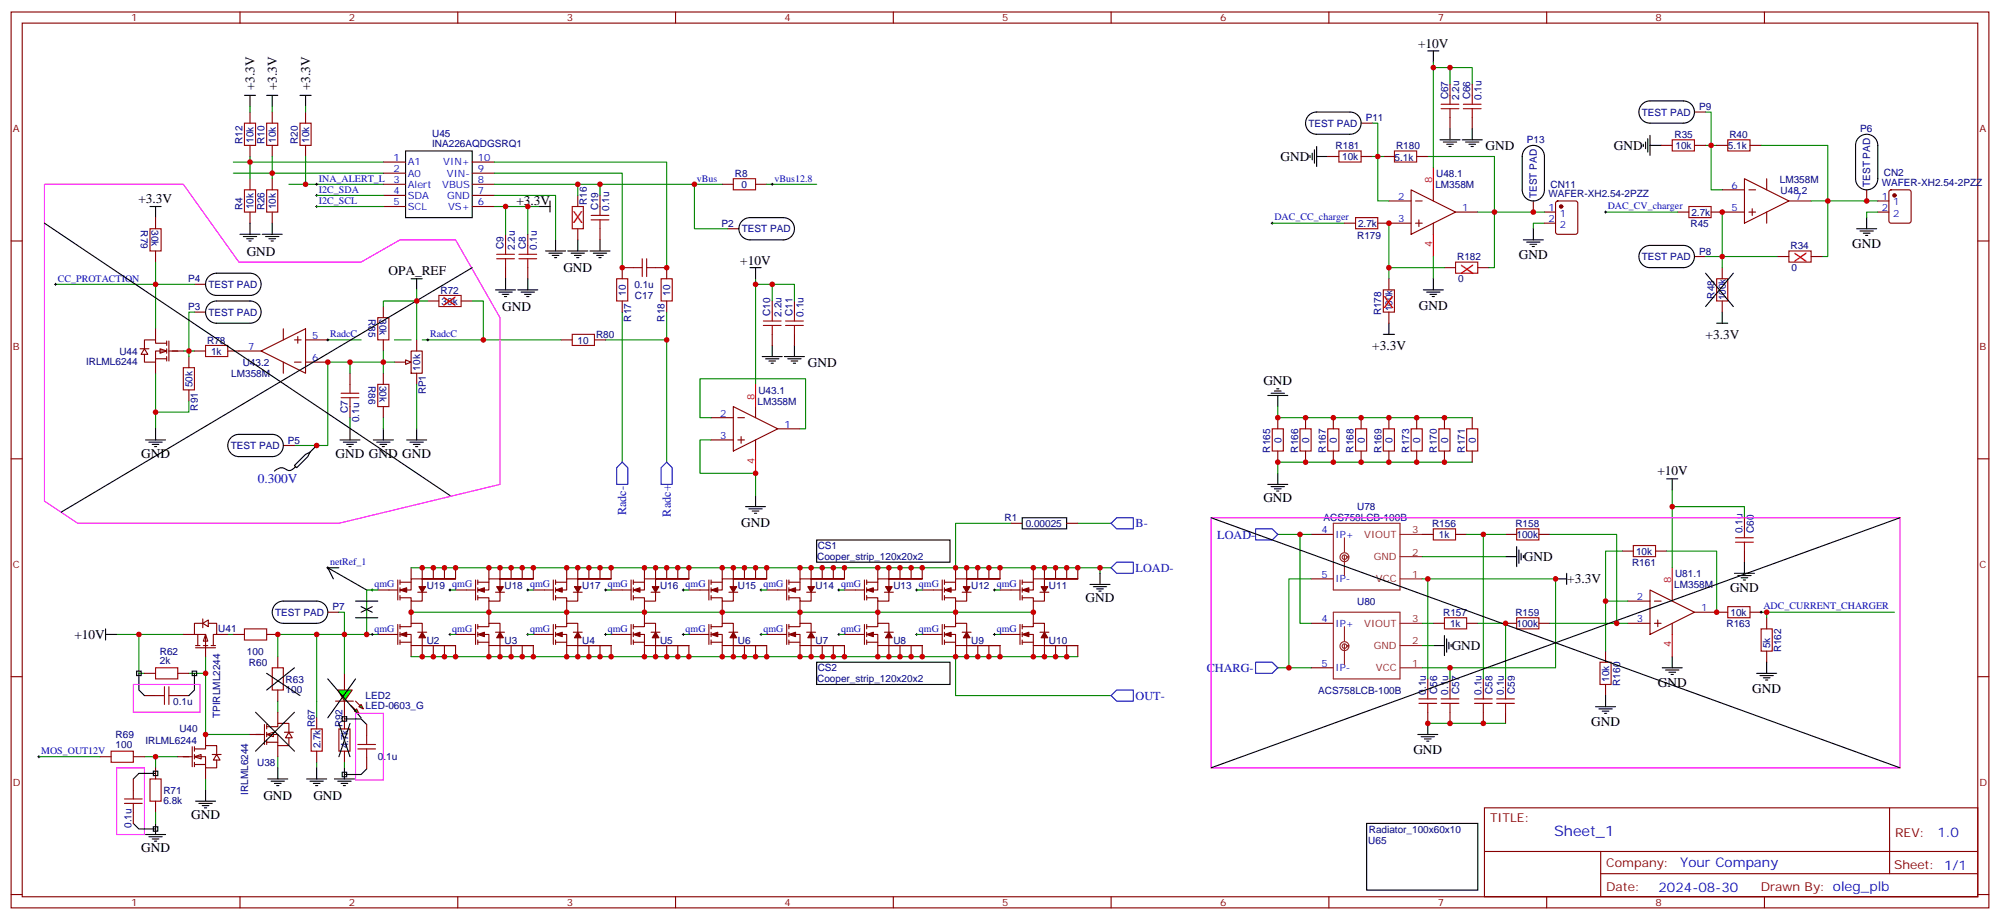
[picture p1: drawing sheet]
<svg xmlns="http://www.w3.org/2000/svg" width="635mm" height="292mm" viewBox="0 0 635 292" stroke-linecap="round" stroke-linejoin="round" font-family="sans-serif">
<defs><g id="words">
<g font-size="5.3" fill="#f00">
<text x="181.7" y="70.8">X</text>
<text x="573.5" y="83.6" transform="rotate(-90 573.5 83.6)">X</text>
<text x="467.7" y="87.2" transform="rotate(-90 467.7 87.2)">X</text>
<text x="144.6" y="97.3" transform="rotate(-90 144.6 97.3)">X</text>
<text x="439.1" y="97.9">X</text>
</g>
<text font-size="4.6" fill="#00f" x="493.4" y="265.4">Sheet_1</text>
<g font-size="4.2">
<text x="450.2" y="15.4">+10V</text>
<text x="80.8" y="28.6" transform="rotate(-90 80.8 28.6)">+3.3V</text>
<text x="87.9" y="28.6" transform="rotate(-90 87.9 28.6)">+3.3V</text>
<text x="98.5" y="28.6" transform="rotate(-90 98.5 28.6)">+3.3V</text>
<text x="471.7" y="47.6">GND</text>
<text x="512.4" y="47.6">GND</text>
<text x="406.6" y="51.1">GND</text>
<text x="44" y="64.5">+3.3V</text>
<text x="164" y="65.2">+3.3V</text>
<text x="78.3" y="81.1">GND</text>
<text x="482.2" y="82.1">GND</text>
<text x="588.1" y="78.6">GND</text>
<text x="123.3" y="87.4">OPA_REF</text>
<text x="178.9" y="86.4">GND</text>
<text x="235" y="84.2">+10V</text>
<text x="159.5" y="98.7">GND</text>
<text x="450.5" y="98.4">GND</text>
<text x="541.5" y="107.5">+3.3V</text>
<text x="435.7" y="111.1">+3.3V</text>
<text x="256.5" y="116.4">GND</text>
<text x="401.1" y="122.3">GND</text>
<text x="44.8" y="145.3">GND</text>
<text x="106.5" y="145.3">GND GND GND</text>
<text x="526.2" y="150.7">+10V</text>
<text x="401.1" y="159.4">GND</text>
<text x="235.3" y="167.2">GND</text>
<text x="483.8" y="178.1">GND</text>
<text x="497.6" y="185.1">+3.3V</text>
<text x="344.7" y="191.1">GND</text>
<text x="549.3" y="188">GND</text>
<text x="23.6" y="202.8">+10V</text>
<text x="460.9" y="206.3">GND</text>
<text x="526.3" y="218">GND</text>
<text x="556.3" y="219.8">GND</text>
<text x="505.2" y="230.4">GND</text>
<text x="448.7" y="239.2">GND</text>
<text x="83.6" y="254">GND</text>
<text x="99.5" y="254">GND</text>
<text x="60.7" y="259.9">GND</text>
<text x="44.8" y="270.5">GND</text>
</g>
<g font-size="4.2" fill="#00f">
<text x="81.9" y="153.4">0.300V</text>
<text x="615.1" y="265.7">1.0</text>
<text x="533.5" y="275.2">Your Company</text>
<text x="526.6" y="283">2024-08-30</text>
</g>
<g font-size="3.9" fill="#00f">
<text x="198.8" y="163.5" transform="rotate(-90 198.8 163.5)">Radc-</text>
<text x="212.9" y="164" transform="rotate(-90 212.9 164)">Radc+</text>
<text x="360.5" y="167.3">B-</text>
<text x="386.5" y="170.9">LOAD-</text>
<text x="360.5" y="181.4">LOAD-</text>
<text x="383.1" y="213.2">CHARG-</text>
<text x="360.5" y="222.1">OUT-</text>
</g>
<g font-size="3.9" fill="#800">
<text x="473.1" y="261">TITLE:</text>
<text x="601.7" y="265.7">REV:</text>
<text x="510" y="275.2">Company:</text>
<text x="601.4" y="275.8">Sheet: 1/1</text>
<text x="510" y="282.9">Date:</text>
<text x="559" y="282.9">Drawn By: oleg_plb</text>
</g>
<g font-size="3.2" fill="#800">
<text x="41.6" y="6.8">1</text>
<text x="110.8" y="6.8">2</text>
<text x="179.9" y="6.8">3</text>
<text x="249.1" y="6.8">4</text>
<text x="318.2" y="6.8">5</text>
<text x="387.3" y="6.8">6</text>
<text x="456.5" y="6.8">7</text>
<text x="525.6" y="6.8">8</text>
<text x="4.1" y="41.9">A</text>
<text x="628.5" y="41.9">A</text>
<text x="4.1" y="111.1">B</text>
<text x="628.5" y="111.1">B</text>
<text x="4.1" y="180.2">C</text>
<text x="628.5" y="180.2">C</text>
<text x="4.1" y="249.3">D</text>
<text x="628.5" y="249.3">D</text>
<text x="41.6" y="287.6">1</text>
<text x="110.8" y="287.6">2</text>
<text x="179.9" y="287.6">3</text>
<text x="249.1" y="287.6">4</text>
<text x="318.2" y="287.6">5</text>
<text x="387.3" y="287.6">6</text>
<text x="456.5" y="287.6">7</text>
<text x="525.6" y="287.6">8</text>
</g>
<g font-size="3.2" fill="#000080">
<text x="459.8" y="31.5" transform="rotate(-90 459.8 31.5)">C67</text>
<text x="463.3" y="31.7" transform="rotate(-90 463.3 31.7)">2.2u</text>
<text x="466.8" y="31.5" transform="rotate(-90 466.8 31.5)">C66</text>
<text x="470.3" y="31.7" transform="rotate(-90 470.3 31.7)">0.1u</text>
<text x="539.4" y="34.9">P9</text>
<text x="415.4" y="40.2">TEST PAD</text>
<text x="433.6" y="38.5">P11</text>
<text x="521.3" y="36.7">TEST PAD</text>
<text x="590.7" y="42">P6</text>
<text x="77" y="45.6" transform="rotate(-90 77 45.6)">R12</text>
<text x="80.5" y="45.3" transform="rotate(-90 80.5 45.3)">10k</text>
<text x="84" y="45.6" transform="rotate(-90 84 45.6)">R10</text>
<text x="87.5" y="45.3" transform="rotate(-90 87.5 45.3)">10k</text>
<text x="94.6" y="45.6" transform="rotate(-90 94.6 45.6)">R20</text>
<text x="98.1" y="45.3" transform="rotate(-90 98.1 45.3)">10k</text>
<text x="137.2" y="46.6">INA226AQDGSRQ1</text>
<text x="137.2" y="43.4">U45</text>
<text x="424.1" y="47.3">R181</text>
<text x="443.2" y="47.3">R180</text>
<text x="484.8" y="45.5">P13</text>
<text x="531.7" y="43.8">R35</text>
<text x="532" y="47.3">10k</text>
<text x="548.6" y="47.4">5.1k</text>
<text x="549.1" y="43.8">R40</text>
<text x="426.1" y="50.8">10k</text>
<text x="442.7" y="51">5.1k</text>
<text x="233.3" y="56.1">R8</text>
<text x="235.4" y="59.7">0</text>
<text x="455.7" y="59.6">LM358M</text>
<text x="456" y="56.1">U48.1</text>
<text x="492.3" y="59.5">CN11</text>
<text x="565.1" y="58.1">LM358M</text>
<text x="593.8" y="59.3" transform="rotate(-90 593.8 59.3)">TEST PAD</text>
<text x="597.5" y="59.1">WAFER-XH2.54-2PZZ</text>
<text x="598.1" y="56">CN2</text>
<text x="186.4" y="65" transform="rotate(-90 186.4 65)">R16</text>
<text x="488" y="62.9" transform="rotate(-90 488 62.9)">TEST PAD</text>
<text x="491.6" y="62.6">WAFER-XH2.54-2PZZ</text>
<text x="565.3" y="61.6">U48.2</text>
<text x="77" y="66.8" transform="rotate(-90 77 66.8)">R4</text>
<text x="80.5" y="66.4" transform="rotate(-90 80.5 66.4)">10k</text>
<text x="84" y="66.8" transform="rotate(-90 84 66.8)">R26</text>
<text x="87.5" y="66.4" transform="rotate(-90 87.5 66.4)">10k</text>
<text x="189.9" y="66.8" transform="rotate(-90 189.9 66.8)">C19</text>
<text x="193.4" y="67" transform="rotate(-90 193.4 67)">0.1u</text>
<text x="537" y="68.7">2.7k</text>
<text x="44.7" y="73.1" transform="rotate(90 44.7 73.1)">R79</text>
<text x="48.1" y="73" transform="rotate(90 48.1 73)">30k</text>
<text x="229.1" y="72">P2</text>
<text x="235.5" y="73.8">TEST PAD</text>
<text x="430.9" y="75.7">R179</text>
<text x="431.2" y="72.2">2.7k</text>
<text x="536.7" y="72.2">R45</text>
<text x="159.9" y="79.1" transform="rotate(-90 159.9 79.1)">C9</text>
<text x="163.4" y="79.3" transform="rotate(-90 163.4 79.3)">2.2u</text>
<text x="166.9" y="79.1" transform="rotate(-90 166.9 79.1)">C8</text>
<text x="170.5" y="79.3" transform="rotate(-90 170.5 79.3)">0.1u</text>
<text x="462.6" y="82.6">R182</text>
<text x="521.3" y="82.6">TEST PAD</text>
<text x="539.4" y="80.8">P8</text>
<text x="568.5" y="79.1">R34</text>
<text x="59.7" y="89.7">P4</text>
<text x="463" y="89.7">0</text>
<text x="568.8" y="86.1">0</text>
<text x="66.2" y="91.4">TEST PAD</text>
<text x="139.9" y="93.2">R72</text>
<text x="198.7" y="93.8" transform="rotate(-90 198.7 93.8)">10</text>
<text x="201.4" y="91.4">0.1u</text>
<text x="201.6" y="94.9">C17</text>
<text x="212.8" y="93.8" transform="rotate(-90 212.8 93.8)">10</text>
<text x="544.4" y="94.8" transform="rotate(-90 544.4 94.8)">R48</text>
<text x="547.9" y="95.3" transform="rotate(-90 547.9 95.3)">100k</text>
<text x="59.7" y="98.5">P3</text>
<text x="66.2" y="100.2">TEST PAD</text>
<text x="117" y="101.3" transform="rotate(90 117 101.3)">R85</text>
<text x="120.5" y="101.3" transform="rotate(90 120.5 101.3)">30k</text>
<text x="140.2" y="96.7">30k</text>
<text x="244.6" y="100.3" transform="rotate(-90 244.6 100.3)">C10</text>
<text x="248.1" y="100.5" transform="rotate(-90 248.1 100.5)">2.2u</text>
<text x="251.6" y="100.3" transform="rotate(-90 251.6 100.3)">C11</text>
<text x="255.1" y="100.5" transform="rotate(-90 255.1 100.5)">0.1u</text>
<text x="438.6" y="100.1" transform="rotate(-90 438.6 100.1)">R178</text>
<text x="442.1" y="98.9" transform="rotate(-90 442.1 98.9)">100k</text>
<text x="189.2" y="107.3">R80</text>
<text x="200.4" y="102.1" transform="rotate(-90 200.4 102.1)">R17</text>
<text x="211" y="102.1" transform="rotate(-90 211 102.1)">R18</text>
<text x="37.9" y="112.6">U44</text>
<text x="65.8" y="109">R78</text>
<text x="67" y="112.6">1k</text>
<text x="183.4" y="109">10</text>
<text x="27.3" y="115.7">IRLML6244</text>
<text x="73.4" y="119.6">LM358M</text>
<text x="77.1" y="116.1">U43.2</text>
<text x="133.4" y="117.6" transform="rotate(-90 133.4 117.6)">10k</text>
<text x="61.1" y="122.9" transform="rotate(-90 61.1 122.9)">50k</text>
<text x="117" y="122.5" transform="rotate(90 117 122.5)">R86</text>
<text x="120.5" y="122.4" transform="rotate(90 120.5 122.4)">30k</text>
<text x="135.2" y="125.2" transform="rotate(-90 135.2 125.2)">RP1</text>
<text x="240.8" y="124.9">U43.1</text>
<text x="62.8" y="130.3" transform="rotate(-90 62.8 130.3)">R91</text>
<text x="110.5" y="131.2" transform="rotate(-90 110.5 131.2)">C7</text>
<text x="240.5" y="128.4">LM358M</text>
<text x="114" y="134" transform="rotate(-90 114 134)">0.1u</text>
<text x="73.2" y="142.5">TEST PAD</text>
<text x="91.4" y="140.8">P5</text>
<text x="403.3" y="143.6" transform="rotate(-90 403.3 143.6)">R165</text>
<text x="406.8" y="140.5" transform="rotate(-90 406.8 140.5)">0</text>
<text x="412.1" y="143.6" transform="rotate(-90 412.1 143.6)">R166</text>
<text x="415.7" y="140.5" transform="rotate(-90 415.7 140.5)">0</text>
<text x="421" y="143.6" transform="rotate(-90 421 143.6)">R167</text>
<text x="424.5" y="140.5" transform="rotate(-90 424.5 140.5)">0</text>
<text x="429.8" y="143.6" transform="rotate(-90 429.8 143.6)">R168</text>
<text x="433.3" y="140.5" transform="rotate(-90 433.3 140.5)">0</text>
<text x="438.6" y="143.6" transform="rotate(-90 438.6 143.6)">R169</text>
<text x="442.1" y="140.5" transform="rotate(-90 442.1 140.5)">0</text>
<text x="447.4" y="143.6" transform="rotate(-90 447.4 143.6)">R173</text>
<text x="450.9" y="140.5" transform="rotate(-90 450.9 140.5)">0</text>
<text x="456.2" y="143.6" transform="rotate(-90 456.2 143.6)">R170</text>
<text x="459.8" y="140.5" transform="rotate(-90 459.8 140.5)">0</text>
<text x="465" y="143.6" transform="rotate(-90 465 143.6)">R171</text>
<text x="468.6" y="140.5" transform="rotate(-90 468.6 140.5)">0</text>
<text x="430.9" y="161.8">U78</text>
<text x="318.9" y="165.5">R1</text>
<text x="325.7" y="167.3">0.00025</text>
<text x="420.3" y="165.5">ACS758LCB-100B</text>
<text x="454.7" y="167.2">R156</text>
<text x="481.1" y="167.2">R158</text>
<text x="456.9" y="170.7">1k</text>
<text x="481.5" y="170.7">100k</text>
<text x="553.3" y="169.3" transform="rotate(-90 553.3 169.3)">0.1u</text>
<text x="556.8" y="169.1" transform="rotate(-90 556.8 169.1)">C60</text>
<text x="259.5" y="177.7">Cooper_strip_120x20x2</text>
<text x="259.6" y="174.3">CS1</text>
<text x="518.2" y="179.5">R161</text>
<text x="519.4" y="176">10k</text>
<text x="531.8" y="183.1">U81.1</text>
<text x="135.5" y="186.8">U19</text>
<text x="160.2" y="186.8">U18</text>
<text x="184.9" y="186.8">U17</text>
<text x="209.6" y="186.8">U16</text>
<text x="234.3" y="186.8">U15</text>
<text x="258.9" y="186.8">U14</text>
<text x="283.6" y="186.8">U13</text>
<text x="308.3" y="186.8">U12</text>
<text x="333" y="186.8">U11</text>
<text x="430.9" y="192">U80</text>
<text x="531.6" y="186.6">LM358M</text>
<text x="87.4" y="195.5">TEST PAD</text>
<text x="105.5" y="193.7">P7</text>
<text x="458.2" y="195.4">R157</text>
<text x="481.1" y="195.4">R159</text>
<text x="549.4" y="195.4">10k</text>
<text x="69.3" y="200.7">U41</text>
<text x="460.4" y="199">1k</text>
<text x="481.5" y="199">100k</text>
<text x="548.2" y="199">R163</text>
<text x="50.7" y="207.9">R62</text>
<text x="78.4" y="207.8">100</text>
<text x="135.5" y="204.2">U2</text>
<text x="160.2" y="204.2">U3</text>
<text x="184.9" y="204.2">U4</text>
<text x="209.6" y="204.2">U5</text>
<text x="234.3" y="204.2">U6</text>
<text x="258.9" y="204.2">U7</text>
<text x="283.6" y="204.2">U8</text>
<text x="308.3" y="204.2">U9</text>
<text x="333" y="204.2">U10</text>
<text x="562" y="205.8" transform="rotate(-90 562 205.8)">5k</text>
<text x="565.6" y="207.1" transform="rotate(-90 565.6 207.1)">R162</text>
<text x="50.7" y="210.9">2k</text>
<text x="79" y="211.3">R60</text>
<text x="259.6" y="213.1">CS2</text>
<text x="90.7" y="219.8">100</text>
<text x="90.7" y="216.6">R63</text>
<text x="116.1" y="221.9">LED2</text>
<text x="259.5" y="216.5">Cooper_strip_120x20x2</text>
<text x="418.5" y="220.2">ACS758LCB-100B</text>
<text x="452.7" y="220.4" transform="rotate(-90 452.7 220.4)">0.1u</text>
<text x="456.3" y="220.3" transform="rotate(-90 456.3 220.3)">C56</text>
<text x="459.8" y="220.4" transform="rotate(-90 459.8 220.4)">0.1u</text>
<text x="463.3" y="220.3" transform="rotate(-90 463.3 220.3)">C57</text>
<text x="470.4" y="220.4" transform="rotate(-90 470.4 220.4)">0.1u</text>
<text x="473.9" y="220.3" transform="rotate(-90 473.9 220.3)">C58</text>
<text x="477.4" y="220.4" transform="rotate(-90 477.4 220.4)">0.1u</text>
<text x="481" y="220.3" transform="rotate(-90 481 220.3)">C59</text>
<text x="510.9" y="216.4" transform="rotate(-90 510.9 216.4)">10k</text>
<text x="514.4" y="217.6" transform="rotate(-90 514.4 217.6)">R160</text>
<text x="55" y="223.7">0.1u</text>
<text x="69.9" y="227.9" transform="rotate(-90 69.9 227.9)">TPIRLML2244</text>
<text x="116.1" y="225.1">LED-0603_G</text>
<text x="57" y="232.5">U40</text>
<text x="100" y="230.8" transform="rotate(-90 100 230.8)">R67</text>
<text x="108.8" y="230.8" transform="rotate(-90 108.8 230.8)">R92</text>
<text x="36.7" y="237.3">100</text>
<text x="36.7" y="234.2">R69</text>
<text x="46.2" y="236">IRLML6244</text>
<text x="101.7" y="237.6" transform="rotate(-90 101.7 237.6)">2.7k</text>
<text x="110.5" y="237.6" transform="rotate(-90 110.5 237.6)">4.7k</text>
<text x="81.6" y="243.1">U38</text>
<text x="119.9" y="241.3">0.1u</text>
<text x="51.9" y="251.9">R71</text>
<text x="51.9" y="255.1">6.8k</text>
<text x="78.8" y="252.2" transform="rotate(-90 78.8 252.2)">IRLML6244</text>
<text x="41.7" y="262.8" transform="rotate(-90 41.7 262.8)">0.1u</text>
<text x="434.4" y="267.8">U65</text>
<text x="434.6" y="264.3">Radiator_100x60x10</text>
</g>
<g font-size="3.2" fill="#00f">
<text x="125" y="51.1">1</text>
<text x="129.5" y="52.5">A1</text>
<text x="140.8" y="52.5">VIN+</text>
<text x="151.7" y="51.1">10</text>
<text x="101.2" y="57.6">INA_ALERT_L</text>
<text x="125" y="58.1">3</text>
<text x="125" y="54.6">2</text>
<text x="129.5" y="59.5">Alert</text>
<text x="129.5" y="56">A0</text>
<text x="140.4" y="59.5">VBUS</text>
<text x="141.9" y="56">VIN-</text>
<text x="151.7" y="54.6">9</text>
<text x="151.7" y="58.1">8</text>
<text x="221.2" y="57.6">vBus</text>
<text x="245.9" y="57.6">vBus12.8</text>
<text x="549.7" y="59.9">6</text>
<text x="101.2" y="61.1">I2C_SDA</text>
<text x="101.2" y="64.7">I2C_SCL</text>
<text x="125" y="65.2">5</text>
<text x="125" y="61.7">4</text>
<text x="129.5" y="63.1">SDA</text>
<text x="141.9" y="63.1">GND</text>
<text x="151.7" y="61.7">7</text>
<text x="151.7" y="65.2">6</text>
<text x="443.9" y="63.4">2</text>
<text x="570.1" y="63.4">7</text>
<text x="597.5" y="63.4">1</text>
<text x="601" y="65.2">1</text>
<text x="129.5" y="66.6">SCL</text>
<text x="142.3" y="66.6">VS+</text>
<text x="404.6" y="70">DAC_CC_charger</text>
<text x="443.9" y="70.5">3</text>
<text x="464.3" y="67">1</text>
<text x="491.7" y="67">1</text>
<text x="491.7" y="70.5">2</text>
<text x="495.2" y="68.7">1</text>
<text x="510.5" y="66.4">DAC_CV_charger</text>
<text x="549.7" y="67">5</text>
<text x="597.5" y="67">2</text>
<text x="601" y="68.7">2</text>
<text x="495.2" y="72.2">2</text>
<text x="18.3" y="89.4">CC_PROTACTION</text>
<text x="99.1" y="107.5">5</text>
<text x="104.8" y="107">RadcC</text>
<text x="136.5" y="107">RadcC</text>
<text x="78.8" y="111.1">7</text>
<text x="99.1" y="114.6">6</text>
<text x="228.7" y="132.2">2</text>
<text x="249.1" y="135.7">1</text>
<text x="228.7" y="139.3">3</text>
<text x="419.6" y="169.3">4</text>
<text x="424" y="170.7">IP+</text>
<text x="104.8" y="179.3">netRef_1</text>
<text x="419.6" y="183.4">5</text>
<text x="424" y="184.8">IP-</text>
<text x="118.9" y="186.4">qmG</text>
<text x="143.6" y="186.4">qmG</text>
<text x="168.3" y="186.4">qmG</text>
<text x="193" y="186.4">qmG</text>
<text x="217.7" y="186.4">qmG</text>
<text x="242.4" y="186.4">qmG</text>
<text x="267.1" y="186.4">qmG</text>
<text x="291.7" y="186.4">qmG</text>
<text x="316.4" y="186.4">qmG</text>
<text x="519.7" y="190.4">2</text>
<text x="419.6" y="197.5">4</text>
<text x="519.7" y="197.5">3</text>
<text x="540.1" y="194">1</text>
<text x="559.9" y="193.4">ADC_CURRENT_CHARGER</text>
<text x="118.9" y="200.5">qmG</text>
<text x="143.6" y="200.5">qmG</text>
<text x="168.3" y="200.5">qmG</text>
<text x="193" y="200.5">qmG</text>
<text x="217.7" y="200.5">qmG</text>
<text x="242.4" y="200.5">qmG</text>
<text x="267.1" y="200.5">qmG</text>
<text x="291.7" y="200.5">qmG</text>
<text x="316.4" y="200.5">qmG</text>
<text x="424" y="198.9">IP+</text>
<text x="419.6" y="211.6">5</text>
<text x="424" y="213">IP-</text>
<text x="13.1" y="239.3">MOS_OUT12V</text>
</g>
<g font-size="3.2" fill="#f00">
<text x="454.7" y="58.1" transform="rotate(-90 454.7 58.1)">8</text>
<text x="454.7" y="78.5" transform="rotate(-90 454.7 78.5)">4</text>
<text x="239.5" y="126.9" transform="rotate(-90 239.5 126.9)">8</text>
<text x="239.5" y="147.3" transform="rotate(-90 239.5 147.3)">4</text>
<text x="530.6" y="185.1" transform="rotate(-90 530.6 185.1)">8</text>
<text x="530.6" y="205.5" transform="rotate(-90 530.6 205.5)">4</text>
</g>
<g font-size="3.2" fill="#8d2323">
<text x="433.2" y="170.7">VIOUT</text>
<text x="448.4" y="169.3">3</text>
<text x="436.2" y="177.7">GND</text>
<text x="448.4" y="176.3">2</text>
<text x="436.8" y="184.8">VCC</text>
<text x="448.4" y="183.4">1</text>
<text x="448.4" y="197.5">3</text>
<text x="433.2" y="198.9">VIOUT</text>
<text x="436.2" y="206">GND</text>
<text x="448.4" y="204.5">2</text>
<text x="436.8" y="213">VCC</text>
<text x="448.4" y="211.6">1</text>
</g>
</g></defs>
<g fill="none" stroke="#870000" stroke-width=".35">
<path d="M3.5 3.8h628v284.3h-628zM7.1 7.3h620.8v277.3h-620.8zM76.2 3.8v3.5M145.3 3.8v3.5M214.5 3.8v3.5M283.6 3.8v3.5M352.8 3.8v3.5M421.9 3.8v3.5M491.1 3.8v3.5M560.2 3.8v3.5M3.5 76.5h3.6M627.9 76.5h3.6"/>
<path d="M3.5 145.6h3.6M627.9 145.6h3.6M119.9 187.3h6.4M126.3 184.1v6.3M126.3 198.2v6.3M127 198.9h3.5v-1.1h3.6v2.9M127 184.1v1.4M127 186.5v1.5M127 189v1.4M127 198.2v1.4M127 184.8h3.5M130.5 180.2v3.5"/>
<path d="M130.5 190.8v7M132.6 188h2.9M134.1 188v2.8h-3.6v-1.1h-3.5M134.1 186.2v-2.5h10.5h-14.1v3.6h-3.5M134.1 180.2v3.5M137.6 180.2v3.5M141.1 180.2v3.5M144.6 180.2v3.5M144.6 187.3h6.4M151 184.1v6.3M151 198.2v6.3M151.7 198.9h3.5v-1.1h3.5v2.9"/>
<path d="M151.7 184.1v1.4M151.7 186.5v1.5M151.7 189v1.4M151.7 198.2v1.4M151.7 184.8h3.5M155.2 180.2v3.5M155.2 190.8v7M157.3 188h2.9M158.7 188v2.8h-3.5v-1.1h-3.5M158.7 186.2v-2.5h10.6h-14.1v3.6h-3.5M158.7 180.2v3.5M162.3 180.2v3.5"/>
<path d="M165.8 180.2v3.5M169.3 180.2v3.5M169.3 187.3h6.4M175.7 184.1v6.3M175.7 198.2v6.3M176.4 198.9h3.5v-1.1h3.5v2.9M176.4 184.1v1.4M176.4 186.5v1.5M176.4 189v1.4M176.4 198.2v1.4M176.4 184.8h3.5M179.9 180.2v3.5"/>
<path d="M179.9 190.8v7M182 188h2.9M183.4 188v2.8h-3.5v-1.1h-3.5M183.4 186.2v-2.5h10.6h-14.1v3.6h-3.5M183.4 180.2v3.5M187 180.2v3.5M190.5 180.2v3.5M194 180.2v3.5M194 187.3h6.4M200.4 184.1v6.3M200.4 198.2v6.3M201.1 198.9h3.5v-1.1h3.5v2.9"/>
<path d="M201.1 184.1v1.4M201.1 186.5v1.5M201.1 189v1.4M201.1 198.2v1.4M201.1 184.8h3.5M204.6 180.2v3.5M204.6 190.8v7M206.7 188h2.8M208.1 188v2.8h-3.5v-1.1h-3.5M208.1 186.2v-2.5h10.6h-14.1v3.6h-3.5M208.1 180.2v3.5M211.7 180.2v3.5"/>
<path d="M215.2 180.2v3.5M218.7 180.2v3.5M218.7 187.3h6.4M225.1 184.1v6.3M225.1 198.2v6.3M225.8 198.9h3.5v-1.1h3.5v2.9M225.8 184.1v1.4M225.8 186.5v1.5M225.8 189v1.4M225.8 198.2v1.4M225.8 184.8h3.5M229.3 180.2v3.5"/>
<path d="M229.3 190.8v7M231.4 188h2.8M232.8 188v2.8h-3.5v-1.1h-3.5M232.8 186.2v-2.5h10.6h-14.1v3.6h-3.5M232.8 180.2v3.5M236.4 180.2v3.5M239.9 180.2v3.5M243.4 180.2v3.5M243.4 187.3h6.4M249.8 184.1v6.3M249.8 198.2v6.3M250.5 198.9h3.5v-1.1h3.5v2.9"/>
<path d="M250.5 184.1v1.4M250.5 186.5v1.5M250.5 189v1.4M250.5 198.2v1.4M250.5 184.8h3.5M254 180.2v3.5M254 190.8v7M256.1 188h2.8M257.5 188v2.8h-3.5v-1.1h-3.5M257.5 186.2v-2.5h10.6h-14.1v3.6h-3.5M257.5 180.2v3.5M261.1 180.2v3.5"/>
<path d="M264.6 180.2v3.5M268.1 180.2v3.5M268.1 187.3h6.4M274.5 184.1v6.3M274.5 198.2v6.3M275.2 198.9h3.5v-1.1h3.5v2.9M275.2 184.1v1.4M275.2 186.5v1.5M275.2 189v1.4M275.2 198.2v1.4M275.2 184.8h3.5M278.7 180.2v3.5"/>
<path d="M278.7 190.8v7M280.8 188h2.8M282.2 188v2.8h-3.5v-1.1h-3.5M282.2 186.2v-2.5h10.6h-14.1v3.6h-3.5M282.2 180.2v3.5M285.8 180.2v3.5M289.3 180.2v3.5M292.8 180.2v3.5M292.8 187.3h6.4M299.2 184.1v6.3M299.2 198.2v6.3M299.9 198.9h3.5v-1.1h3.5v2.9"/>
<path d="M299.9 184.1v1.4M299.9 186.5v1.5M299.9 189v1.4M299.9 198.2v1.4M299.9 184.8h3.5M303.4 180.2v3.5M303.4 190.8v7M305.5 188h2.8M306.9 188v2.8h-3.5v-1.1h-3.5M306.9 186.2v-2.5h10.6h-14.1v3.6h-3.5M306.9 180.2v3.5M310.4 180.2v3.5"/>
<path d="M314 180.2v3.5M317.5 180.2v3.5M317.5 187.3h6.3M323.8 184.1v6.3M323.8 198.2v6.3M324.6 198.9h3.5v-1.1h3.5v2.9M324.6 184.1v1.4M324.6 186.5v1.5M324.6 189v1.4M324.6 198.2v1.4M324.6 184.8h3.5M328.1 180.2v3.5"/>
<path d="M328.1 190.8v7M330.2 188h2.8M331.6 188v2.8h-3.5v-1.1h-3.5M331.6 186.2v-2.5h10.6h-14.1v3.6h-3.5M331.6 180.2v3.5M335.1 180.2v3.5M338.7 180.2v3.5M342.2 180.2v3.5M3.5 214.8h3.6M74.1 201.4h3.5M84.7 201.4h3.5M88.2 208.4v3.5"/>
<path d="M88.2 219v3.5M119.9 201.4h6.4M127 201.4h3.5v3.5h14.1h-10.5v-2.5M127 203.8h3.5M127 200.7v1.4M127 203.1v1.4M130.5 204.9v3.5M132.6 200.7h2.9M134.1 204.9v3.5M137.6 204.9v3.5M141.1 204.9v3.5M144.6 201.4h6.4"/>
<path d="M144.6 204.9v3.5M151.7 201.4h3.5v3.5h14.1h-10.6v-2.5M151.7 203.8h3.5M151.7 200.7v1.4M151.7 203.1v1.4M155.2 204.9v3.5M157.3 200.7h2.9M158.7 204.9v3.5M162.3 204.9v3.5M165.8 204.9v3.5M169.3 201.4h6.4M169.3 204.9v3.5"/>
<path d="M176.4 201.4h3.5v3.5h14.1h-10.6v-2.5M176.4 203.8h3.5M176.4 200.7v1.4M176.4 203.1v1.4M179.9 204.9v3.5M182 200.7h2.9M183.4 204.9v3.5M187 204.9v3.5M190.5 204.9v3.5M194 201.4h6.4M194 204.9v3.5M201.1 201.4h3.5v3.5h14.1h-10.6v-2.5"/>
<path d="M201.1 203.8h3.5M201.1 200.7v1.4M201.1 203.1v1.4M204.6 204.9v3.5M206.7 200.7h2.8M208.1 204.9v3.5M211.7 204.9v3.5M215.2 204.9v3.5M218.7 201.4h6.4M218.7 204.9v3.5M225.8 201.4h3.5v3.5h14.1h-10.6v-2.5M225.8 203.8h3.5"/>
<path d="M225.8 200.7v1.4M225.8 203.1v1.4M229.3 204.9v3.5M231.4 200.7h2.8M232.8 204.9v3.5M236.4 204.9v3.5M239.9 204.9v3.5M243.4 201.4h6.4M243.4 204.9v3.5M250.5 201.4h3.5v3.5h14.1h-10.6v-2.5M250.5 203.8h3.5M250.5 200.7v1.4"/>
<path d="M250.5 203.1v1.4M254 204.9v3.5M256.1 200.7h2.8M257.5 204.9v3.5M261.1 204.9v3.5M264.6 204.9v3.5M268.1 201.4h6.4M268.1 204.9v3.5M275.2 201.4h3.5v3.5h14.1h-10.6v-2.5M275.2 203.8h3.5M275.2 200.7v1.4M275.2 203.1v1.4"/>
<path d="M278.7 204.9v3.5M280.8 200.7h2.8M282.2 204.9v3.5M285.8 204.9v3.5M289.3 204.9v3.5M292.8 201.4h6.4M292.8 204.9v3.5M299.9 201.4h3.5v3.5h14.1h-10.6v-2.5M299.9 203.8h3.5M299.9 200.7v1.4M299.9 203.1v1.4M303.4 204.9v3.5"/>
<path d="M305.5 200.7h2.8M306.9 204.9v3.5M310.4 204.9v3.5M314 204.9v3.5M317.5 201.4h6.3M317.5 204.9v3.5M324.6 201.4h3.5v3.5h14.1h-10.6v-2.5M324.6 203.8h3.5M324.6 200.7v1.4M324.6 203.1v1.4M328.1 204.9v3.5M330.2 200.7h2.8"/>
<path d="M331.6 204.9v3.5M335.1 204.9v3.5M338.7 204.9v3.5M342.2 204.9v3.5M627.9 214.8h3.6M471.3 256.4h156.6v28.2h-156.6zM599.9 256.4v20.9M471.3 270.2h156.5M508.2 277.3h119.6M508.2 270.2v14.2M3.5 283.9h3.6M76.2 284.6v3.5"/>
<path d="M145.3 284.6v3.5M214.5 284.6v3.5M283.6 284.6v3.5M352.8 284.6v3.5M421.9 284.6v3.5M491.1 284.6v3.5M560.2 284.6v3.5M627.9 283.9h3.6"/>
</g>
<g fill="#870000" stroke="#870000" stroke-width=".35">
<path d="M127 201.4l2.1-.7v1.4z"/>
<path d="M134.1 200.7l1 1.7h-2.1z"/>
<path d="M151.7 201.4l2.1-.7v1.4z"/>
<path d="M158.7 200.7l1.1 1.7h-2.1z"/>
<path d="M176.4 201.4l2.1-.7v1.4z"/>
<path d="M183.4 200.7l1.1 1.7h-2.1z"/>
<path d="M201.1 201.4l2.1-.7v1.4z"/>
<path d="M208.1 200.7l1.1 1.7h-2.1z"/>
<path d="M225.8 201.4l2.1-.7v1.4z"/>
<path d="M232.8 200.7l1.1 1.7h-2.1z"/>
<path d="M250.5 201.4l2.1-.7v1.4z"/>
<path d="M257.5 200.7l1.1 1.7h-2.1z"/>
<path d="M275.2 201.4l2.1-.7v1.4z"/>
<path d="M282.2 200.7l1.1 1.7h-2.1z"/>
<path d="M299.9 201.4l2.1-.7v1.4z"/>
<path d="M306.9 200.7l1.1 1.7h-2.1z"/>
<path d="M324.6 201.4l2.1-.7v1.4z"/>
<path d="M331.6 200.7l1.1 1.7h-2.1z"/>
<path d="M324.6 187.3l2.1-.8v1.5z"/>
<path d="M330.6 186.2h2.1l-1.1 1.8z"/>
<path d="M299.9 187.3l2.1-.8v1.5z"/>
<path d="M305.9 186.2h2.1l-1.1 1.8z"/>
<path d="M275.2 187.3l2.1-.8v1.5z"/>
<path d="M281.2 186.2h2.1l-1.1 1.8z"/>
<path d="M250.5 187.3l2.1-.8v1.5z"/>
<path d="M256.5 186.2h2.1l-1.1 1.8z"/>
<path d="M225.8 187.3l2.1-.8v1.5z"/>
<path d="M231.8 186.2h2.1l-1.1 1.8z"/>
<path d="M201.1 187.3l2.1-.8v1.5z"/>
<path d="M207.1 186.2h2.1l-1.1 1.8z"/>
<path d="M176.4 187.3l2.1-.8v1.5z"/>
<path d="M182.4 186.2h2.1l-1.1 1.8z"/>
<path d="M151.7 187.3l2.1-.8v1.5z"/>
<path d="M157.7 186.2h2.1l-1.1 1.8z"/>
<path d="M127 187.3l2.1-.8v1.5z"/>
<path d="M133 186.2h2.1l-1 1.8z"/>
</g>
<g fill="none" stroke="#008700" stroke-width=".35">
<path d="M321 166.1h-17.6v14.1M342.2 166.1h10.6M130.5 180.2h218.7v1.8M130.5 194.3h197.6M37 201.4h21.2M44.1 201.4v12.3h1.8M60 213.7h5.3M65.3 208.4v24.7h14.1M72.3 201.4h1.8M100.5 201.4h19.4M130.5 208.4h211.7M303.4 208.4v12.4h49.4"/>
<path d="M88.2 222.5v3.6M88.2 240.2v3.5"/>
</g>
<path d="M259.3 171.4h42.3v7h-42.3zM346.1 185.5h6.3M347.1 186.2h4.3M348.2 186.9h2.1M348.9 187.6h.7M349.2 182v3.5M259.3 210.2h42.3v7h-42.3zM85 247.2h6.4M86.1 247.9h4.2M87.1 248.6h2.2M87.8 249.3h.7M88.2 243.7v3.5" fill="none" stroke="#000" stroke-width=".35"/>
<path d="M12.3 239.8v.7M12 240.2h.7" fill="none" stroke="#000" stroke-width=".32"/>
<path d="M77.6 199.6h7.1v3.5h-7.1zM86.4 211.9h3.6v7.1h-3.6z" fill="none" stroke="#a10000" stroke-width=".35"/>
<g fill="#fff" stroke="#870000" stroke-width=".35">
<path d="M84.7 233.1l2.1-.7v1.4z"/>
<path d="M91.7 232.4l1.1 1.8h-2.1z"/>
</g>
<g fill="none" stroke="#870000" stroke-width=".35">
<path d="M45.9 213.7h3.5M56.4 213.7h3.6M79.4 233.1h4.6M84 229.9v6.4M84.7 230.6h3.5v-1h3.5v2.8M84.7 233.1h3.5v3.5h3.5v-2.4M84.7 235.6h3.5M84.7 229.9v1.5M84.7 232.4v1.4M84.7 234.9v1.4M88.2 226.1v3.5M88.2 236.6v3.6"/>
<path d="M90.3 232.4h2.8M31.7 240.2h3.6M42.3 240.2h3.6M49.4 243.7v3.5M49.4 254.3v3.5"/>
</g>
<path d="M12.3 240.2h19.4M45.9 240.2h10.5M49.4 240.2v3.5M49.4 257.8v3.5M65.3 247.2v3.6" fill="none" stroke="#008700" stroke-width=".35"/>
<path d="M49.4 211.9h7v3.6h-7zM35.3 238.4h7v3.5h-7zM47.6 247.2h3.6v7.1h-3.6z" fill="none" stroke="#a10000" stroke-width=".35"/>
<path d="M33.5 199.6v3.5M33.5 201.4h3.5M62.1 254.3h6.3M63.1 255h4.3M64.2 255.7h2.1M64.9 256.4h.7M65.3 250.8v3.5M46.2 264.9h6.4M47.3 265.6h4.2M48.3 266.3h2.1M49 267h.7M49.4 261.3v3.6" fill="none" stroke="#000" stroke-width=".35"/>
<g fill="#fff" stroke="#870000" stroke-width=".35">
<path d="M61.7 240.2l2.2-.7v1.4z"/>
<path d="M68.8 239.5l1 1.7h-2.1z"/>
</g>
<path d="M64.4 196.4v2.8M61 237v6.3M61.7 237.7h3.6v-1.1h3.5v2.9M61.7 237v1.4M61.7 239.5v1.4M65.3 233.1v3.5M67.4 239.5h2.8M56.4 240.2h4.6M61.7 240.2h3.6v3.5h3.5v-2.5M61.7 242.6h3.6M61.7 241.9v1.4M65.3 243.7v3.5" fill="none" stroke="#870000" stroke-width=".35"/>
<path d="M64.4 197.8l1.7-1v2.1z" fill="#fff" stroke="#870000" stroke-width=".35"/>
<g fill="none" stroke="#870000" stroke-width=".35">
<path d="M49.4 69.1v3.5M49.4 79.7v3.5M121.7 97.3v3.5M121.7 107.9v3.5M121.7 118.5v3.5M178.2 107.9h3.5M188.7 107.9h3.6M121.7 129v3.6M64.2 197.8h-2.5v3.6h3.6v7M66.3 197.8h2.5v3.6h-1.1v3.5M58.2 201.4h3.5M62.1 204.9h1.4"/>
<path d="M62.1 205.6h6.3M62.8 201.4v3.5M64.6 204.9h1.4M65.3 201.4l.7 2.1h-1.4zM67 204.9h1.4M68.8 201.4h3.5M100.5 227.8v3.6M100.5 238.4v3.5"/>
</g>
<g fill="none" stroke="#008700" stroke-width=".35">
<path d="M17.6 90.2h31.8M49.4 83.2v21.2M49.4 118.5v17.6M58.2 111.4h3.5M192.3 107.9h19.4M142.9 187.3h1.7M167.6 187.3h1.7M192.3 187.3h1.7M217 187.3h1.7M241.7 187.3h1.7M266.3 187.3h1.8M291 187.3h1.8"/>
<path d="M315.7 187.3h1.8M88.2 208.4v-7h12.3v26.4M142.9 201.4h1.7M167.6 201.4h1.7M192.3 201.4h1.7M217 201.4h1.7M241.7 201.4h1.7M266.3 201.4h1.8M291 201.4h1.8M315.7 201.4h1.8M100.5 241.9v1.8"/>
</g>
<g fill="none" stroke="#000" stroke-width=".35">
<path d="M47.6 65.5h3.6M49.4 65.5v3.6M130.5 88.5h3.6M132.3 88.5v3.5M46.2 139.6h6.4M49.4 136.1v3.5M47.3 140.3h4.2M48.3 141h2.1M49 141.7h.7M93.8 148.1a2.18 2.18 0 0 1-2.7 1.1l-.3-.3a2.59 2.59 0 0 0-3.7 .6M100.5 141.4l-2.1 2.1-.7 1.4-3.5 3.5-.7-.7 3.5-3.5 1.4-.7M97.4 247.2h6.3"/>
<path d="M98.4 247.9h4.3M99.5 248.6h2.1M100.2 249.3h.7M100.5 243.7v3.5"/>
</g>
<path d="M47.6 72.6h3.6v7.1h-3.6zM119.9 100.8h3.6v7.1h-3.6zM181.7 106.1h7v3.5h-7zM119.9 122h3.6v7h-3.6zM98.8 231.4h3.5v7h-3.5z" fill="none" stroke="#a10000" stroke-width=".35"/>
<g fill="none" stroke="#000" stroke-width=".32">
<path d="M17.3 90.2h.7M17.6 89.9v.7M117.8 187.3h.7M118.2 186.9v.7M142.5 187.3h.7M142.9 186.9v.7M167.2 187.3h.7M167.6 186.9v.7M191.9 187.3h.7M192.3 186.9v.7M216.6 187.3h.7M217 186.9v.7"/>
<path d="M241.3 187.3h.7M241.7 186.9v.7M266 187.3h.7M266.3 186.9v.7M290.7 187.3h.7M291 186.9v.7M315.4 187.3h.7M315.7 186.9v.7M117.8 201.4h.7M118.2 201v.7M142.5 201.4h.7M142.9 201v.7"/>
<path d="M167.2 201.4h.7M167.6 201v.7M191.9 201.4h.7M192.3 201v.7M216.6 201.4h.7M217 201v.7M241.3 201.4h.7M241.7 201v.7M266 201.4h.7M266.3 201v.7M290.7 201.4h.7M291 201v.7"/>
<path d="M315.4 201.4h.7M315.7 201v.7"/>
</g>
<g fill="#fff" stroke="#870000" stroke-width=".35">
<path d="M50.8 110.7l2.1 .7-2.1 .7z"/>
<path d="M45.9 110.7l1 1.8h-2.1z"/>
</g>
<g fill="none" stroke="#870000" stroke-width=".35">
<path d="M79.4 35.6v3.5M86.4 35.6v3.5M97 35.6v3.5M79.4 46.1v3.6M86.4 46.1v3.6M97 46.1v3.6M121.7 51.4h7.1M121.7 55h7.1M121.7 58.5h7.1M149.9 51.4h7.1M149.9 55h7.1M149.9 58.5h7.1"/>
<path d="M229.3 58.5h3.5M239.9 58.5h3.5M121.7 62h7.1M121.7 65.5h7.1M149.9 62h7.1M149.9 65.5h7.1M183.4 62v3.5M183.4 72.6v3.5M190.5 62v3.5M190.5 72.6v3.5M197.6 95.5v3.6M201.1 84.9h-3.5v3.6"/>
<path d="M208.1 84.9h3.6v3.6M211.7 95.5v3.6M44.4 110.7h2.9M49.4 113.9h3.5M49.4 104.4v3.5M49.4 114.9v3.6M52.9 108.9h-3.5v-1h-3.5v2.8M52.9 111.4h-3.5v3.5h-3.5v-2.4M52.9 108.2v1.4M52.9 110.7v1.4M52.9 113.2v1.4M53.6 108.2v6.4"/>
<path d="M53.6 111.4h4.6M61.7 111.4h3.6M72.3 111.4h10.6M82.9 111.4l14.1-7v14.1zM90 104.4v3.5M90 114.9v3.6M93.5 114.9h2.1M93.5 107.9h2.1M94.5 106.8v2.1M97 114.9h7.1M97 107.9h7.1M111.1 118.5v3.5"/>
<path d="M125.2 114.9h3.6M130.5 111.4h3.6v7.1h-3.6zM132.3 107.9v3.5M132.3 118.5v3.5M111.1 129v3.6M225.8 132.6h7M225.8 139.6h7M232.8 129l14.1 7.1-14.1 7.1zM234.2 132.6h2.2M234.2 139.6h2.2M235.3 138.6v2.1M239.9 129v3.6"/>
<path d="M239.9 139.6v3.6M246.9 136.1h7.1"/>
</g>
<g fill="none" stroke="#a10000" stroke-width=".35">
<path d="M77.6 39.1h3.5v7h-3.5zM84.7 39.1h3.5v7h-3.5zM95.2 39.1h3.6v7h-3.6zM232.8 56.7h7.1v3.6h-7.1zM181.7 65.5h3.5v7.1h-3.5zM187.7 68.4h5.6M187.7 69.8h5.6M190.5 65.5v2.9M190.5 69.8v2.8M195.8 88.5h3.5v7h-3.5zM201.1 84.9h2.8M203.9 82.1v5.7"/>
<path d="M205.3 82.1v5.7M205.3 84.9h2.8M209.9 88.5h3.5v7h-3.5zM65.3 109.6h7v3.6h-7zM108.3 124.8h5.6M108.3 126.2h5.6M111.1 122v2.8M111.1 126.2v2.8"/>
</g>
<path d="M91.7 58.5h30M100.5 62h21.2M100.5 65.5h21.2M197.6 99.1v47.6M211.7 99.1v47.6M239.9 88.5v33.5M225.8 139.6h-3.6v10.6h17.7v7.1" fill="none" stroke="#008700" stroke-width=".35"/>
<g fill="none" stroke="#000" stroke-width=".35">
<path d="M84.7 30.3h3.5M86.4 30.3v3.5M128.8 47.9h21.1v21.2h-21.1zM171.1 65.5h3.5M174.6 63.8v3.5M180.3 79.7h6.3M183.4 76.1v3.6M181.3 80.4h4.3M182.4 81.1h2.1M183.1 81.8h.7M238.1 84.9h3.6M239.9 84.9v3.6"/>
<path d="M239.9 157.3v3.5M236.7 160.8h6.4M237.8 161.5h4.2M238.8 162.2h2.1M239.5 162.9h.7"/>
</g>
<path d="M100.2 58.5h.7M100.5 58.1v.7M220.1 58.5h.7M220.5 58.1v.7M100.2 62h.7M100.2 65.5h.7M100.5 61.7v.7M100.5 65.2v.7" fill="none" stroke="#000" stroke-width=".32"/>
<path d="M239.9 122v7M239.9 143.2v7" fill="none" stroke="#f00" stroke-width=".35"/>
<path d="M197.6 146.7l1.7 1.7v5.3h-3.5v-5.3zM211.7 146.7l1.7 1.7v5.3h-3.5v-5.3z" fill="none" stroke="#00f" stroke-width=".35"/>
<path d="M128.8 114.2l1.7 .7-1.7 .7z" fill="#f0f0f0" stroke="#870000" stroke-width=".35"/>
<g fill="none" stroke="#008700" stroke-width=".35">
<path d="M79.4 33.8v1.8M86.4 33.8v1.8M97 33.8v1.8M74.1 51.4h47.6M74.1 55h47.6M79.4 49.7v7M86.4 49.7v7M97 49.7v8.8M157 55h40.6v29.9M157 51.4h54.7v33.5M157 58.5h72.3M183.4 58.5v3.5"/>
<path d="M190.5 58.5v3.5M243.4 58.5h15.9M157 62h19.4v14.1M157 65.5h14.1M160.5 65.5v8.9M167.6 65.5v8.9M132.3 92v15.9M135.8 95.5h-14.1v1.8M149.9 95.5h3.6v12.4M239.9 90.2h12.3v5.3M245.2 90.2v5.3M60 111.4v1.8"/>
<path d="M104.1 107.9h10.6M121.7 111.4v7.1M125.2 114.9h-21.1v26.5h-10.6M125.2 107.9h5.3M134.1 107.9h44.1M60 127.3v3.5h-10.6M111.1 132.6v3.5M121.7 132.6v3.5M132.3 122v14.1"/>
</g>
<g fill="none" stroke="#000" stroke-width=".35">
<path d="M77.6 30.3h3.5M79.4 30.3v3.5M95.2 30.3h3.6M97 30.3v3.5M76.2 74.4h6.3M77.3 75.1h4.2M78.3 75.8h2.1M79 76.5h.7M79.4 70.8v3.6M83.3 74.4h6.3M84.3 75.1h4.2M85.4 75.8h2.1"/>
<path d="M86.1 76.5h.7M86.4 70.8v3.6M173.2 79.7h6.4M176.4 76.1v3.6M187.3 79.7h6.4M190.5 76.1v3.6M157.3 92h6.4M158.4 92.7h4.2M159.5 93.4h2.1M160.2 94.1h.7M160.5 88.5v3.5M164.4 92h6.3"/>
<path d="M165.5 92.7h4.2M166.5 93.4h2.1M167.2 94.1h.7M167.6 88.5v3.5M174.3 80.4h4.2M175.3 81.1h2.1M176 81.8h.7M188.4 80.4h4.2M189.4 81.1h2.2M190.1 81.8h.8M242 113.2h6.4M243.1 113.9h4.2"/>
<path d="M244.1 114.6h2.1M244.8 115.3h.7M245.2 109.6v3.6M249.1 113.2h6.3M250.1 113.9h4.3M251.2 114.6h2.1M251.9 115.3h.7M252.2 109.6v3.6M107.9 139.6h6.4M111.1 136.1v3.5M118.5 139.6h6.4M121.7 136.1v3.5"/>
<path d="M129.1 139.6h6.4M132.3 136.1v3.5M109 140.3h4.2M110.1 141h2.1M110.8 141.7h.7M119.6 140.3h4.2M120.6 141h2.2M121.4 141.7h.7M130.2 140.3h4.2M131.2 141h2.1M131.9 141.7h.7"/>
</g>
<path d="M103.7 107.9h.7M104.1 107.5v.7M135.5 107.9h.7M135.8 107.5v.7" fill="none" stroke="#000" stroke-width=".32"/>
<g fill="none" stroke="#a10000" stroke-width=".35">
<path d="M77.6 60.3h3.5v7h-3.5zM84.7 60.3h3.5v7h-3.5zM160.5 77.9v2.8M167.6 77.9v2.8M139.3 93.8h7.1v3.5h-7.1zM157.7 80.7h5.6M157.7 82.1h5.6M160.5 82.1v2.8M164.7 80.7h5.7M164.7 82.1h5.7M167.6 82.1v2.8M245.2 99.1v2.8"/>
<path d="M252.2 99.1v2.8M58.2 116.7h3.5v7.1h-3.5zM242.4 101.9h5.6M242.4 103.3h5.6M245.2 103.3v2.8M249.4 101.9h5.7M249.4 103.3h5.7M252.2 103.3v2.8"/>
</g>
<g fill="none" stroke="#870000" stroke-width=".35">
<path d="M79.4 56.7v3.6M86.4 56.7v3.6M79.4 67.3v3.5M86.4 67.3v3.5M160.5 74.4v3.5M167.6 74.4v3.5M135.8 95.5h3.5M146.4 95.5h3.5M160.5 84.9v3.6M167.6 84.9v3.6M245.2 95.5v3.6M252.2 95.5v3.6"/>
<path d="M60 113.2v3.5M245.2 106.1v3.5M252.2 106.1v3.5M60 123.8v3.5M109.4 213.7v5.3M109.4 222.5v5.3"/>
</g>
<g fill="#0f0" stroke="#870000" stroke-width=".35">
<path d="M112.5 225.7l.7-.7 .7 1.4z"/>
<path d="M113.9 224.3l.8-.7 .7 1.4z"/>
</g>
<g fill="#870000" stroke="#870000" stroke-width=".35">
<path d="M111.5 223.9l1.4 1.5z"/>
<path d="M112.9 222.5l1.4 1.4z"/>
</g>
<path d="M106.5 222.5h5.7z" fill="#f00" stroke="#870000" stroke-width=".35"/>
<path d="M107.2 219h4.6l-2.4 3.5z" fill="#0f0" stroke="#870000" stroke-width=".35"/>
<g fill="none" stroke="#a10000" stroke-width=".35">
<path d="M457.6 33.1h5.6M457.6 34.5h5.6M460.4 30.3v2.8M460.4 34.5v2.8M464.6 33.1h5.7M464.6 34.5h5.7M467.4 30.3v2.8M467.4 34.5v2.8M425.1 47.9h7.1v3.5h-7.1zM442.7 47.9h7.1v3.5h-7.1zM530.9 44.4h7.1v3.5h-7.1zM548.6 44.4h7v3.5h-7z"/>
<path d="M430.4 69.1h7v3.5h-7zM536.2 65.5h7.1v3.6h-7.1zM568 79.7h7v3.5h-7zM439.2 92h3.5v7.1h-3.5zM462.1 83.2h7.1v3.5h-7.1zM545 88.5h3.6v7h-3.6zM403.9 136.1h3.6v7.1h-3.6zM412.7 136.1h3.6v7.1h-3.6zM421.6 136.1h3.5v7.1h-3.5zM430.4 136.1h3.5v7.1h-3.5zM439.2 136.1h3.5v7.1h-3.5zM448 136.1h3.6v7.1h-3.6z"/>
<path d="M456.8 136.1h3.6v7.1h-3.6zM465.7 136.1h3.5v7.1h-3.5zM455.1 167.9h7v3.5h-7zM481.5 167.9h7.1v3.5h-7.1zM518.6 173.1h7v3.6h-7zM551 172.1h5.7M551 170.7h5.7M553.9 167.9v2.8M553.9 172.1v2.8M458.6 196.1h7.1v3.5h-7.1zM481.5 196.1h7.1v3.5h-7.1zM548.6 192.5h7v3.6h-7z"/>
<path d="M559.2 199.6h3.5v7.1h-3.5zM52.2 217.9v5.7M53.6 217.9v5.7M453.3 219v2.8M460.4 219v2.8M471 219v2.8M478 219v2.8M508 210.2h3.5v7h-3.5zM49.4 220.8h2.8M53.6 220.8h2.8M107.6 231.4h3.5v7h-3.5zM113.6 237.7h5.6"/>
<path d="M113.6 236.3h5.6M116.4 233.5v2.8M116.4 237.7v2.8M450.5 223.2h5.6M450.5 221.8h5.6M453.3 223.2v2.9M457.6 223.2h5.6M457.6 221.8h5.6M460.4 223.2v2.9M468.1 223.2h5.7M468.1 221.8h5.7M471 223.2v2.9"/>
<path d="M475.2 223.2h5.6M475.2 221.8h5.6M478 223.2v2.9M39.5 253.6h5.7M39.5 255h5.7M42.3 250.8v2.8M42.3 255v2.8"/>
</g>
<g fill="none" stroke="#870000" stroke-width=".35">
<path d="M432.2 39.1h3.5M460.4 26.7v3.6M460.4 37.3v3.6M467.4 26.7v3.6M467.4 37.3v3.6M538 35.6h3.5M421.6 49.7h3.5M432.2 49.7h3.5M439.2 49.7h3.5M449.8 49.7h3.5M527.4 46.1h3.5M538 46.1h3.5"/>
<path d="M545 46.1h3.6M553.9 56.7l14.1 7.1-14.1 7zM555.6 46.1h3.6M560.9 56.7v3.6M231.1 72.6h3.5M426.9 70.8h3.5M437.4 70.8h10.6M441 63.8h7M448 60.3l14.1 7-14.1 7.1zM449.4 63.8h2.2M449.4 70.8h2.2M450.5 69.8v2.1"/>
<path d="M455.1 60.3v3.5M455.1 70.8v3.6M462.1 67.3h7.1M486.8 63.8v3.5M490.4 70.8h3.5M490.4 67.3h3.5M494.1 64l.5-.2h5.6l.7 .4v9.5l-.4 .6-5.9 .1-.7-.5v-9.4zM532.7 67.3h3.5M543.3 67.3h10.6M546.8 60.3h7.1M555.3 67.3h2.1M555.3 60.3h2.1"/>
<path d="M556.3 66.3v2.1M560.9 67.3v3.5M568 63.8h7M592.7 60.3v3.5M596.2 63.8h3.5M596.2 67.3h3.5M600 60.5l.4-.2h5.7l.6 .4 .1 9.4-.5 .7h-5.9l-.6-.4-.1-9.4zM61.7 99.1h3.6M61.7 90.2h3.6M441 88.5v3.5M441 99.1v3.5M458.6 84.9h3.5"/>
<path d="M469.2 84.9h3.5M538 81.4h3.5M546.8 84.9v3.6M546.8 95.5v3.6M564.4 81.4h3.6M575 81.4h3.6M405.7 132.6v3.5M414.5 132.6v3.5M423.3 132.6v3.5M432.2 132.6v3.5M441 132.6v3.5M449.8 132.6v3.5"/>
<path d="M458.6 132.6v3.5M467.4 132.6v3.5M90 141.4h3.5M405.7 143.2v3.5M414.5 143.2v3.5M423.3 143.2v3.5M432.2 143.2v3.5M441 143.2v3.5M449.8 143.2v3.5M458.6 143.2v3.5M467.4 143.2v3.5M321 166.1h3.6"/>
<path d="M338.7 166.1h3.5M416.3 169.6h7M451.6 169.6h3.5M462.1 169.6h3.6M478 169.6h3.5M488.6 169.6h3.5M515.1 174.9h3.5M525.6 174.9h3.6M553.9 164.3v3.6M553.9 174.9v3.5M104.1 194.3h3.5M416.3 183.7h7"/>
<path d="M416.3 197.8h7M455.1 197.8h3.5M465.7 197.8h3.5M478 197.8h3.5M488.6 197.8h3.5M516.8 197.8h7.1M516.8 190.8h7.1M523.9 187.3l14.1 7-14.1 7.1zM525.3 197.8h2.1M525.3 190.8h2.1M526.3 196.8v2.1M530.9 187.3v3.5"/>
<path d="M530.9 197.8v3.6M538 194.3h10.6M555.6 194.3h3.6M560.9 196.1v3.5M416.3 211.9h7M453.3 215.5v3.5M460.4 215.5v3.5M471 215.5v3.5M478 215.5v3.5M509.8 206.7v3.5M509.8 217.2v3.6M560.9 206.7v3.5"/>
<path d="M45.9 220.8h3.5M56.4 220.8h3.6M109.4 227.8v3.6M109.4 238.4v3.5M116.4 229.9v3.6M453.3 226.1v3.5M460.4 226.1v3.5M471 226.1v3.5M478 226.1v3.5M42.3 247.2v3.6M42.3 257.8v3.5M116.4 240.5v3.6"/>
</g>
<g fill="none" stroke="#000" stroke-width=".35">
<path d="M453.3 16.2h3.5M455.1 16.2v3.5M415.5 36.6a3.5 3.5 0 0 1 2.5-1h10.6a3.5 3.5 0 0 1 3.6 3.5 3.5 3.5 0 0 1-3.6 3.5h-10.6a3.5 3.5 0 0 1-3.2-2.2 3.5 3.5 0 0 1 .7-3.8zM521.4 33.1a3.5 3.5 0 0 1 2.5-1.1h10.6a3.5 3.5 0 0 1 3.5 3.6 3.5 3.5 0 0 1-3.5 3.5h-10.6a3.5 3.5 0 0 1-3.3-2.2 3.5 3.5 0 0 1 .8-3.8zM415.9 49.3v.7M416.6 48.6v2.1M417.3 47.6v4.2M418 49.7h3.6M418 46.5v6.3M457.2 44.4h6.3M458.3 45.1h4.2M459.3 45.8h2.1"/>
<path d="M460 46.5h.7M460.4 40.9v3.5M464.3 44.4h6.3M465.3 45.1h4.2M466.4 45.8h2.1M467.1 46.5h.7M467.4 40.9v3.5M484.3 47.2a3.5 3.5 0 0 1 3.9-.8 3.5 3.5 0 0 1 2.2 3.3v10.6a3.5 3.5 0 0 1-3.6 3.5 3.5 3.5 0 0 1-3.5-3.5v-10.6a3.5 3.5 0 0 1 1-2.5zM521.8 45.8v.7M522.5 45.1v2.1M523.2 44v4.3M523.9 46.1h3.5"/>
<path d="M523.9 43v6.3M590.2 43.6a3.5 3.5 0 0 1 3.8-.7 3.5 3.5 0 0 1 2.2 3.2v10.6a3.5 3.5 0 0 1-3.5 3.6 3.5 3.5 0 0 1-3.6-3.6v-10.6a3.5 3.5 0 0 1 1.1-2.5zM14.1 70.8l128.8 86.5M235.6 70.1a3.5 3.5 0 0 1 2.5-1h10.6a3.5 3.5 0 0 1 3.5 3.5 3.5 3.5 0 0 1-3.5 3.5h-10.6a3.5 3.5 0 0 1-3.2-2.1 3.5 3.5 0 0 1 .7-3.9zM483.7 76.1h6.3M484.7 76.8h4.2M485.8 77.5h2.1M486.5 78.2h.7M486.8 72.6v3.5M521.4 78.9a3.5 3.5 0 0 1 2.5-1h10.6a3.5 3.5 0 0 1 3.5 3.5 3.5 3.5 0 0 1-3.5 3.5h-10.6a3.5 3.5 0 0 1-3.3-2.1 3.5 3.5 0 0 1 .8-3.9zM589.5 72.6h6.3M590.5 73.3h4.3"/>
<path d="M591.6 74h2.1M592.3 74.7h.7M592.7 69.1v3.5M66.3 96.6a3.5 3.5 0 0 1 2.5-1.1h10.6a3.5 3.5 0 0 1 3.5 3.6 3.5 3.5 0 0 1-3.5 3.5h-10.6a3.5 3.5 0 0 1-3.3-2.2 3.5 3.5 0 0 1 .8-3.8zM66.3 87.7a3.5 3.5 0 0 1 2.5-1h10.6a3.5 3.5 0 0 1 3.5 3.5 3.5 3.5 0 0 1-3.5 3.6h-10.6a3.5 3.5 0 0 1-3.3-2.2 3.5 3.5 0 0 1 .8-3.9zM149.9 84.9l-130.5 77.7M451.9 92h6.4M453 92.7h4.2M454 93.4h2.1M454.7 94.1h.7M455.1 88.5v3.5M541.5 86.7l8.8 10.6"/>
<path d="M546.8 99.1v3.5M550.3 86.7l-8.8 10.6M439.2 106.1h3.5M441 102.6v3.5M545 102.6h3.6M73.4 138.9a3.5 3.5 0 0 1 2.4-1h10.6a3.5 3.5 0 0 1 3.6 3.5 3.5 3.5 0 0 1-3.6 3.5h-10.6a3.5 3.5 0 0 1-3.2-2.2 3.5 3.5 0 0 1 .8-3.8zM402.5 125.5h6.4M403.6 124.8h4.2M404.6 124.1h2.2M405.3 123.4h.7M405.7 125.5v3.5M402.5 153.7h6.4"/>
<path d="M403.6 154.4h4.2M404.6 155.2h2.2M405.3 155.9h.7M405.7 150.2v3.5M529.2 152h3.5M530.9 152v3.5M324.6 164.3h14.1v3.6h-14.1zM384.5 164.3l218.7 79.4M478 176.7h3.5M481.5 173.5v6.3M482.2 174.6v4.2M483 175.6v2.1"/>
<path d="M483.7 176.3v.7M553.9 178.4v3.6M603.2 164.3l-218.7 79.4M87.5 191.8a3.5 3.5 0 0 1 2.5-1h10.5a3.5 3.5 0 0 1 3.6 3.5 3.5 3.5 0 0 1-3.6 3.5h-10.5a3.5 3.5 0 0 1-3.3-2.1 3.5 3.5 0 0 1 .8-3.9zM104.1 180.2h3.5M105.8 183.7l-1.7-3.5 12.3 7.1M112.9 190.8h7M112.9 196.1h7M114.7 192.5l3.5 1.8M118.2 192.5l-3.5 1.8M493.9 183.7h3.5M497.4 182v3.5"/>
<path d="M550.7 182h6.3M551.7 182.7h4.3M552.8 183.4h2.1M553.5 184.1h.7M43.4 213h1.4v1.4h-1.4zM44.1 213.7v5.3l1.8 1.8M61 213h1.4v1.4h-1.4zM61.7 213.7v5.3l-1.7 1.8M84.7 213.7l10.5 7.1M93.5 211.9l-8.8 7.1M104.1 215.5l10.6 12.3M112.9 215.5l-8.8 12.3"/>
<path d="M455.1 204.9h3.5M458.6 201.7v6.4M459.3 202.8v4.2M460 203.8v2.2M460.7 204.5v.7M527.8 211.9h6.3M528.8 212.7h4.2M529.9 213.4h2.1M530.6 214.1h.7M530.9 208.4v3.5M557.7 213.7h6.4M558.8 214.4h4.2"/>
<path d="M559.9 215.1h2.1M560.6 215.8h.7M560.9 210.2v3.5M81.1 226.1l12.4 12.3M93.5 226.1l-12.4 12.3M107.6 229.6l3.5 10.6M108.7 227.5h1.4v1.4h-1.4zM109.4 228.2h5.3l1.7 1.7M111.1 229.6l-3.5 10.6M450.1 233.1h6.4M451.2 233.8h4.2M452.3 234.5h2.1"/>
<path d="M453 235.2h.7M453.3 229.6v3.5M506.6 224.3h6.3M507.6 225h4.3M508.7 225.7h2.1M509.4 226.4h.7M509.8 220.8v3.5M48.7 244.8h1.4v1.4h-1.4zM49.4 245.5h-5.3l-1.8 1.7M106.2 247.2h6.3M107.2 247.9h4.3M108.3 248.6h2.1"/>
<path d="M108.7 245.1h1.4v1.4h-1.4zM109 249.3h.7M109.4 243.7v3.5M116.4 244.1l-1.7 1.7h-5.3M42.3 261.3l1.8 1.8h5.3M48.7 262.4h1.4v1.4h-1.4zM433.9 261.3h35.3v21.2h-35.3z"/>
</g>
<g fill="none" stroke="#008700" stroke-width=".35">
<path d="M455.1 19.7v33.5M435.7 39.1h1.7v24.7h3.6M455.1 21.4h12.3v5.3M460.4 21.4v5.3M541.5 35.6h1.8v24.7h3.5M220.5 58.5v14.1h10.6M435.7 49.7h3.5M453.3 49.7h21.2v35.2h-1.8M541.5 46.1h3.5M559.2 46.1h21.1v35.3h-1.7M403.9 70.8h23M441 70.8v17.7"/>
<path d="M469.2 67.3h21.2M490.4 70.8h-3.6v1.8M509.8 67.3h22.9M546.8 67.3v17.6M575 63.8h21.2M596.2 67.3h-3.5v1.8M49.4 90.2h12.3M61.7 99.1h-1.7v12.3M441 84.9h17.6M455.1 81.4v7.1M541.5 81.4h22.9M111.1 114.9v3.6"/>
<path d="M225.8 132.6h-3.6v-12.4h33.6v15.9h-1.8M405.7 129v3.6h61.7M467.4 146.7h-61.7v3.5M530.9 155.5v5.3M405.7 169.6h10.6M412.7 169.6v28.2h3.6M451.6 176.7h26.4M465.7 169.6h12.3M471 169.6v45.9M492.1 169.6h21.2v28.2M515.1 174.9h-5.3v31.8M529.2 174.9h15.8v19.4"/>
<path d="M553.9 164.3v-3.5h-23v19.4M107.6 194.3h1.8v19.4M119.9 187.3h-3.5v14.1M349.2 180.2h3.6M416.3 183.7h-7.1v28.2M451.6 183.7h42.3v28.2h-42.3M451.6 197.8h3.5M453.3 183.7v31.8M469.2 197.8h8.8v17.7M492.1 197.8h24.7M509.8 190.8h7M559.2 194.3h1.7v1.8"/>
<path d="M560.9 194.3h40.6M405.7 211.9h10.6M451.6 204.9h3.5M460.4 211.9v3.6M453.3 229.6h24.7M109.4 241.9v1.8"/>
</g>
<path d="M244.8 58.5h.7M245.2 58.1v.7M403.6 70.8h.7M403.9 70.5v.7M509.4 67.3h.7M509.8 67v.7M104.1 179.8v.8M103.7 180.2h.7M558.8 194.3h.7M559.2 194v.7" fill="none" stroke="#000" stroke-width=".32"/>
<g fill="none" stroke="#8c2424" stroke-width=".35">
<path d="M423.3 166.1h21.2v21.2h-21.2zM425.9 175.8a1.42 1.42 0 0 1 1.4-.3 1.42 1.42 0 0 1 1 1.2h-.7a.73 .73 0 0 0-1.2-.5 .73 .73 0 0 0 0 1.2 .73 .73 0 0 0 1.2-.4h.7a1.42 1.42 0 0 1-2.1 1.1 1.42 1.42 0 0 1-.3-2.3zM426.9 170.7v4.6M426.9 176.3v6.4M444.5 169.6h7.1M444.5 176.7h7.1M423.3 194.3h21.2v21.2h-21.2zM426.9 198.9v4.6M444.5 183.7h7.1M444.5 197.8h7.1M425.9 204a1.42 1.42 0 0 1 1.4-.3 1.42 1.42 0 0 1 1 1.2h-.7a.73 .73 0 0 0-1.2-.4 .73 .73 0 0 0 0 1.2 .73 .73 0 0 0 1.2-.5h.7a1.42 1.42 0 0 1-2.1 1.1 1.42 1.42 0 0 1-.3-2.3zM426.9 204.5v6.4"/>
<path d="M444.5 211.9h7.1M444.5 204.9h7.1"/>
</g>
<path d="M455.1 53.2v7.1M455.1 74.4v7M530.9 180.2v7.1M530.9 201.4v7" fill="none" stroke="#f00" stroke-width=".35"/>
<path d="M352.8 166.1l1.7-1.8h5.3v3.6h-5.3zM398.6 167.9h5.3l1.8 1.7-1.8 1.8h-5.3zM352.8 180.2l1.7-1.8h5.3v3.6h-5.3zM354.5 219h5.3v3.5h-5.3l-1.7-1.7zM398.6 210.2h5.3l1.8 1.7-1.8 1.8h-5.3z" fill="none" stroke="#00f" stroke-width=".35"/>
<g fill="#870000" stroke="#870000" stroke-width=".35">
<circle cx="495.7" cy="65.5" r=".53"/>
<circle cx="601.5" cy="62" r=".53"/>
</g>
<path d="M14.1 58.5h44.1l17.6 24.7h38.9l12.3-7.1h17.6l14.1 24.7v52.9l-51.1 12.4h-82.9l-10.6-7.1zM384.5 164.3h218.7v79.4h-218.7zM42.3 217.2h21.2v8.9h-21.2zM112.9 226.4h8.8v21.2h-8.8zM37 243.7h8.9v21.2h-8.9z" fill="none" stroke="#f0f" stroke-width=".35"/>
<g fill="#c00">
<circle cx="328.1" cy="194.3" r=".88"/>
<circle cx="303.4" cy="194.3" r=".88"/>
<circle cx="278.7" cy="194.3" r=".88"/>
<circle cx="130.5" cy="194.3" r=".88"/>
<circle cx="155.2" cy="194.3" r=".88"/>
<circle cx="179.9" cy="194.3" r=".88"/>
<circle cx="204.6" cy="194.3" r=".88"/>
<circle cx="229.3" cy="194.3" r=".88"/>
<circle cx="254" cy="194.3" r=".88"/>
<circle cx="137.6" cy="208.4" r=".88"/>
<circle cx="134.1" cy="208.4" r=".88"/>
<circle cx="141.1" cy="208.4" r=".88"/>
<circle cx="144.6" cy="208.4" r=".88"/>
<circle cx="162.3" cy="208.4" r=".88"/>
<circle cx="158.8" cy="208.4" r=".88"/>
<circle cx="155.2" cy="208.4" r=".88"/>
<circle cx="165.8" cy="208.4" r=".88"/>
<circle cx="169.3" cy="208.4" r=".88"/>
<circle cx="187" cy="208.4" r=".88"/>
<circle cx="183.4" cy="208.4" r=".88"/>
<circle cx="179.9" cy="208.4" r=".88"/>
<circle cx="190.5" cy="208.4" r=".88"/>
<circle cx="194" cy="208.4" r=".88"/>
<circle cx="211.7" cy="208.4" r=".88"/>
<circle cx="208.1" cy="208.4" r=".88"/>
<circle cx="204.6" cy="208.4" r=".88"/>
<circle cx="215.2" cy="208.4" r=".88"/>
<circle cx="218.7" cy="208.4" r=".88"/>
<circle cx="236.4" cy="208.4" r=".88"/>
<circle cx="232.8" cy="208.4" r=".88"/>
<circle cx="229.3" cy="208.4" r=".88"/>
<circle cx="239.9" cy="208.4" r=".88"/>
<circle cx="243.4" cy="208.4" r=".88"/>
<circle cx="261.1" cy="208.4" r=".88"/>
<circle cx="257.5" cy="208.4" r=".88"/>
<circle cx="254" cy="208.4" r=".88"/>
<circle cx="264.6" cy="208.4" r=".88"/>
<circle cx="268.1" cy="208.4" r=".88"/>
<circle cx="285.8" cy="208.4" r=".88"/>
<circle cx="282.2" cy="208.4" r=".88"/>
<circle cx="278.7" cy="208.4" r=".88"/>
<circle cx="289.3" cy="208.4" r=".88"/>
<circle cx="292.8" cy="208.4" r=".88"/>
<circle cx="310.4" cy="208.4" r=".88"/>
<circle cx="306.9" cy="208.4" r=".88"/>
<circle cx="303.4" cy="208.4" r=".88"/>
<circle cx="314" cy="208.4" r=".88"/>
<circle cx="317.5" cy="208.4" r=".88"/>
<circle cx="335.1" cy="208.4" r=".88"/>
<circle cx="331.6" cy="208.4" r=".88"/>
<circle cx="328.1" cy="208.4" r=".88"/>
<circle cx="338.7" cy="208.4" r=".88"/>
<circle cx="335.1" cy="180.2" r=".88"/>
<circle cx="331.6" cy="180.2" r=".88"/>
<circle cx="328.1" cy="180.2" r=".88"/>
<circle cx="338.7" cy="180.2" r=".88"/>
<circle cx="310.4" cy="180.2" r=".88"/>
<circle cx="306.9" cy="180.2" r=".88"/>
<circle cx="303.4" cy="180.2" r=".88"/>
<circle cx="314" cy="180.2" r=".88"/>
<circle cx="317.5" cy="180.2" r=".88"/>
<circle cx="285.8" cy="180.2" r=".88"/>
<circle cx="282.2" cy="180.2" r=".88"/>
<circle cx="278.7" cy="180.2" r=".88"/>
<circle cx="289.3" cy="180.2" r=".88"/>
<circle cx="292.8" cy="180.2" r=".88"/>
<circle cx="261.1" cy="180.2" r=".88"/>
<circle cx="257.5" cy="180.2" r=".88"/>
<circle cx="254" cy="180.2" r=".88"/>
<circle cx="264.6" cy="180.2" r=".88"/>
<circle cx="268.1" cy="180.2" r=".88"/>
<circle cx="236.4" cy="180.2" r=".88"/>
<circle cx="232.8" cy="180.2" r=".88"/>
<circle cx="229.3" cy="180.2" r=".88"/>
<circle cx="239.9" cy="180.2" r=".88"/>
<circle cx="243.4" cy="180.2" r=".88"/>
<circle cx="211.7" cy="180.2" r=".88"/>
<circle cx="208.1" cy="180.2" r=".88"/>
<circle cx="204.6" cy="180.2" r=".88"/>
<circle cx="215.2" cy="180.2" r=".88"/>
<circle cx="218.7" cy="180.2" r=".88"/>
<circle cx="187" cy="180.2" r=".88"/>
<circle cx="183.4" cy="180.2" r=".88"/>
<circle cx="179.9" cy="180.2" r=".88"/>
<circle cx="190.5" cy="180.2" r=".88"/>
<circle cx="194" cy="180.2" r=".88"/>
<circle cx="162.3" cy="180.2" r=".88"/>
<circle cx="158.8" cy="180.2" r=".88"/>
<circle cx="155.2" cy="180.2" r=".88"/>
<circle cx="165.8" cy="180.2" r=".88"/>
<circle cx="169.3" cy="180.2" r=".88"/>
<circle cx="137.6" cy="180.2" r=".88"/>
<circle cx="134.1" cy="180.2" r=".88"/>
<circle cx="141.1" cy="180.2" r=".88"/>
<circle cx="144.6" cy="180.2" r=".88"/>
<circle cx="342.2" cy="180.2" r=".88"/>
<circle cx="100.5" cy="201.4" r=".88"/>
<circle cx="65.3" cy="213.7" r=".88"/>
<circle cx="44.1" cy="201.4" r=".88"/>
<circle cx="65.3" cy="233.1" r=".88"/>
<circle cx="88.2" cy="201.4" r=".88"/>
<circle cx="49.4" cy="240.2" r=".88"/>
<circle cx="121.7" cy="114.9" r=".88"/>
<circle cx="132.3" cy="95.5" r=".88"/>
<circle cx="79.4" cy="51.4" r=".88"/>
<circle cx="86.4" cy="55" r=".88"/>
<circle cx="97" cy="58.5" r=".88"/>
<circle cx="211.7" cy="107.9" r=".88"/>
<circle cx="183.4" cy="58.5" r=".88"/>
<circle cx="197.6" cy="84.9" r=".88"/>
<circle cx="211.7" cy="84.9" r=".88"/>
<circle cx="190.5" cy="58.5" r=".88"/>
<circle cx="167.6" cy="65.5" r=".88"/>
<circle cx="160.5" cy="65.5" r=".88"/>
<circle cx="153.5" cy="107.9" r=".88"/>
<circle cx="60" cy="111.4" r=".88"/>
<circle cx="49.4" cy="130.8" r=".88"/>
<circle cx="239.9" cy="90.2" r=".88"/>
<circle cx="245.2" cy="90.2" r=".88"/>
<circle cx="116.4" cy="201.4" r=".88"/>
<circle cx="109.4" cy="201.4" r=".88"/>
<circle cx="104.1" cy="114.9" r=".88"/>
<circle cx="100.5" cy="141.4" r=".88"/>
<circle cx="111.1" cy="114.9" r=".88"/>
<circle cx="49.4" cy="90.2" r=".88"/>
<circle cx="220.5" cy="58.5" r=".88"/>
<circle cx="409.2" cy="211.9" r=".88"/>
<circle cx="412.8" cy="169.6" r=".88"/>
<circle cx="453.3" cy="183.7" r=".88"/>
<circle cx="460.4" cy="211.9" r=".88"/>
<circle cx="471" cy="169.6" r=".88"/>
<circle cx="478" cy="197.8" r=".88"/>
<circle cx="453.3" cy="229.6" r=".88"/>
<circle cx="460.4" cy="229.6" r=".88"/>
<circle cx="471" cy="229.6" r=".88"/>
<circle cx="513.3" cy="197.8" r=".88"/>
<circle cx="509.8" cy="190.8" r=".88"/>
<circle cx="493.9" cy="183.7" r=".88"/>
<circle cx="560.9" cy="194.3" r=".88"/>
<circle cx="545" cy="194.3" r=".88"/>
<circle cx="530.9" cy="160.8" r=".88"/>
<circle cx="349.3" cy="180.2" r=".88"/>
<circle cx="405.7" cy="132.6" r=".88"/>
<circle cx="414.5" cy="132.6" r=".88"/>
<circle cx="423.3" cy="132.6" r=".88"/>
<circle cx="432.2" cy="132.6" r=".88"/>
<circle cx="405.7" cy="146.7" r=".88"/>
<circle cx="414.5" cy="146.7" r=".88"/>
<circle cx="423.3" cy="146.7" r=".88"/>
<circle cx="432.2" cy="146.7" r=".88"/>
<circle cx="441" cy="132.6" r=".88"/>
<circle cx="449.8" cy="132.6" r=".88"/>
<circle cx="441" cy="146.7" r=".88"/>
<circle cx="449.8" cy="146.7" r=".88"/>
<circle cx="458.6" cy="132.6" r=".88"/>
<circle cx="458.6" cy="146.7" r=".88"/>
<circle cx="486.8" cy="67.3" r=".88"/>
<circle cx="460.4" cy="21.4" r=".88"/>
<circle cx="455.1" cy="21.4" r=".88"/>
<circle cx="474.5" cy="67.3" r=".88"/>
<circle cx="441" cy="84.9" r=".88"/>
<circle cx="437.4" cy="49.7" r=".88"/>
<circle cx="441" cy="70.8" r=".88"/>
<circle cx="239.9" cy="150.2" r=".88"/>
<circle cx="543.3" cy="46.1" r=".88"/>
<circle cx="546.8" cy="81.4" r=".88"/>
<circle cx="580.3" cy="63.8" r=".88"/>
<circle cx="592.7" cy="63.8" r=".88"/>
<circle cx="546.8" cy="67.3" r=".88"/>
</g>
<use href="#words"/>
</svg>
